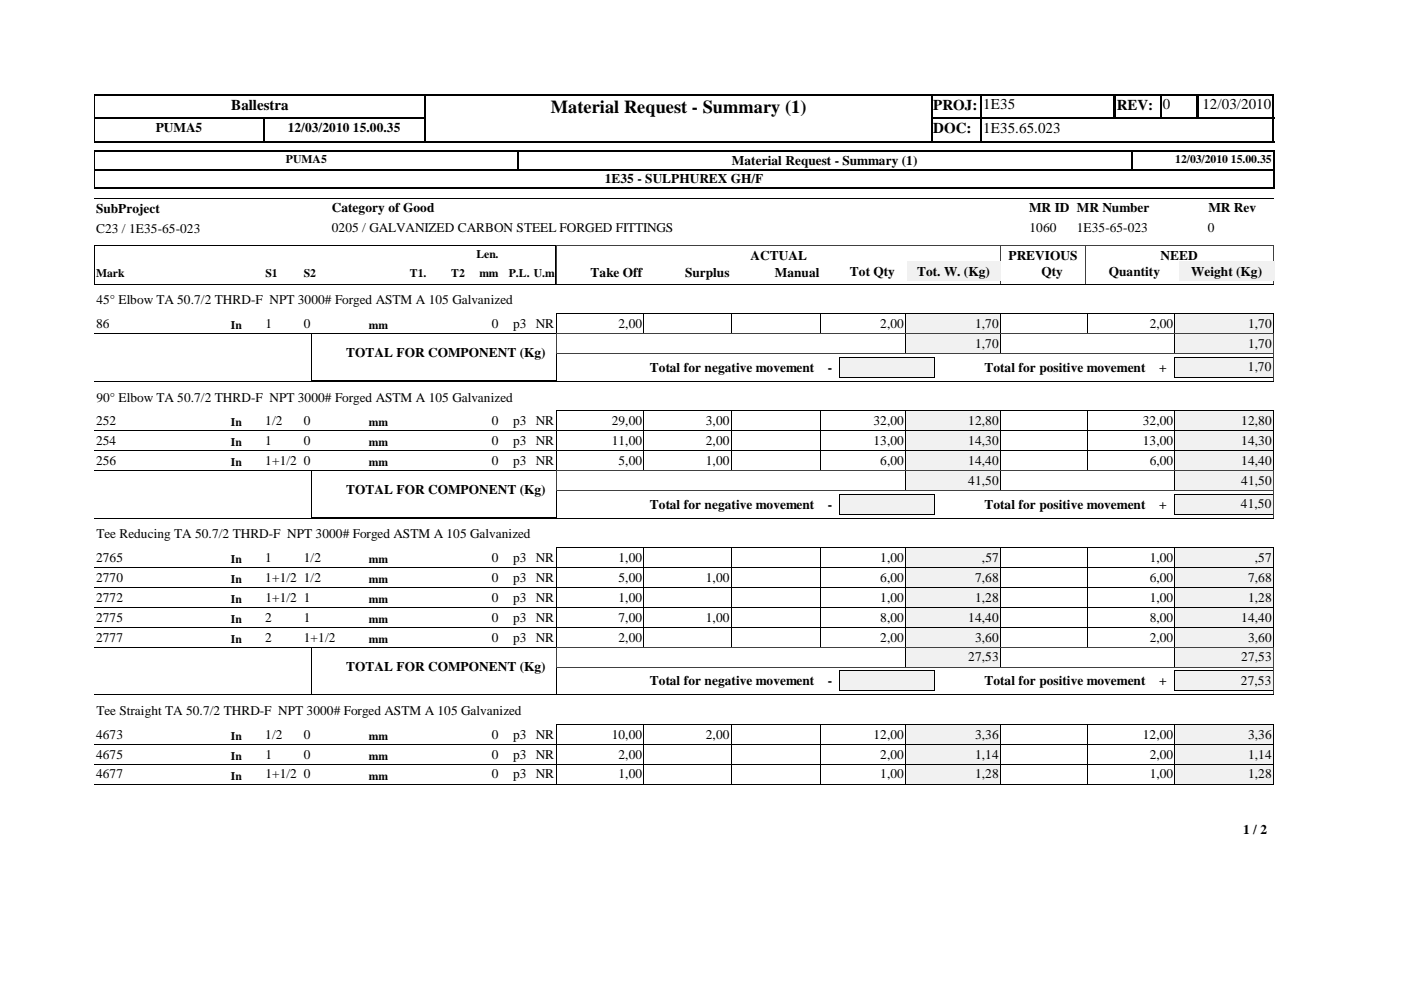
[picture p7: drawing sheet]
<svg xmlns="http://www.w3.org/2000/svg" width="297mm" height="210mm" viewBox="0 0 297 210" stroke-linecap="round" stroke-linejoin="round" font-family="sans-serif">
<defs><g id="words">
<text font-size="3.9" x="116.8" y="23.9">Material Request - Summary (1)</text>
<g font-size="3.2">
<text x="49" y="23.3">Ballestra</text>
<text x="197.9" y="23.3">PROJ:</text>
<text x="208.4" y="23.2">1E35</text>
<text x="236.8" y="23.3">REV:</text>
<text x="246.5" y="23.2">0</text>
<text x="254.9" y="23.2">12/03/2010</text>
<text x="197.9" y="28.3">DOC:</text>
<text x="208.4" y="28.2">1E35.65.023</text>
</g>
<g font-size="2.8">
<text x="33" y="28">PUMA5</text>
<text x="61" y="28">12/03/2010 15.00.35</text>
<text x="155.2" y="34.9">Material Request - Summary (1)</text>
<text x="128.2" y="38.8">1E35 - SULPHUREX GH/F</text>
<text x="20.4" y="45.1">SubProject</text>
<text x="70.4" y="45">Category of Good</text>
<text x="218.2" y="45">MR ID MR Number</text>
<text x="256.2" y="45">MR Rev</text>
<text x="20.4" y="49.3">C23 / 1E35-65-023</text>
<text x="70.4" y="49.2">0205 / GALVANIZED CARBON STEEL FORGED FITTINGS</text>
<text x="218.3" y="49.2">1060</text>
<text x="228.3" y="49.2">1E35-65-023</text>
<text x="256.1" y="49.2">0</text>
<text x="125.2" y="58.7">Take Off</text>
<text x="145.2" y="58.7">Surplus</text>
<text x="159.1" y="55">ACTUAL</text>
<text x="164.3" y="58.7">Manual</text>
<text x="180.2" y="58.5">Tot Qty</text>
<text x="194.4" y="58.5">Tot. W. (Kg)</text>
<text x="213.8" y="55">PREVIOUS</text>
<text x="220.8" y="58.5">Qty</text>
<text x="235.1" y="58.5">Quantity</text>
<text x="246.1" y="55">NEED</text>
<text x="252.6" y="58.5">Weight (Kg)</text>
<text x="20.4" y="64.6">45° Elbow TA 50.7/2 THRD-F NPT 3000# Forged ASTM A 105 Galvanized</text>
<text x="20.4" y="69.5">86</text>
<text x="56.3" y="69.5">1</text>
<text x="64.4" y="69.5">0</text>
<text x="104.3" y="69.5">0</text>
<text x="108.8" y="69.5">p3 NR</text>
<text x="131.1" y="69.5">2,00</text>
<text x="186.6" y="69.5">2,00</text>
<text x="206.8" y="69.5">1,70</text>
<text x="243.8" y="69.5">2,00</text>
<text x="264.6" y="69.5">1,70</text>
<text x="73.4" y="75.7">TOTAL FOR COMPONENT (Kg)</text>
<text x="206.8" y="73.7">1,70</text>
<text x="264.6" y="73.7">1,70</text>
<text x="137.7" y="78.8">Total for negative movement</text>
<text x="175.5" y="78.8">-</text>
<text x="208.7" y="78.8">Total for positive movement</text>
<text x="245.7" y="78.8">+</text>
<text x="264.5" y="78.7">1,70</text>
<text x="20.4" y="85.1">90° Elbow TA 50.7/2 THRD-F NPT 3000# Forged ASTM A 105 Galvanized</text>
<text x="20.4" y="90">252</text>
<text x="20.4" y="94.3">254</text>
<text x="56.3" y="90">1/2</text>
<text x="56.3" y="94.3">1</text>
<text x="64.4" y="94.3">0</text>
<text x="64.4" y="90">0</text>
<text x="104.3" y="94.3">0</text>
<text x="104.3" y="90">0</text>
<text x="108.8" y="94.3">p3 NR</text>
<text x="108.8" y="90">p3 NR</text>
<text x="129.7" y="90">29,00</text>
<text x="129.7" y="94.3">11,00</text>
<text x="149.6" y="94.3">2,00</text>
<text x="149.6" y="90">3,00</text>
<text x="185.2" y="90">32,00</text>
<text x="185.2" y="94.3">13,00</text>
<text x="205.3" y="90">12,80</text>
<text x="205.3" y="94.3">14,30</text>
<text x="242.3" y="90">32,00</text>
<text x="242.3" y="94.3">13,00</text>
<text x="263.2" y="90">12,80</text>
<text x="263.2" y="94.3">14,30</text>
<text x="20.4" y="98.5">256</text>
<text x="56.3" y="98.5">1+1/2 0</text>
<text x="104.3" y="98.5">0</text>
<text x="108.8" y="98.5">p3 NR</text>
<text x="131.1" y="98.5">5,00</text>
<text x="149.6" y="98.5">1,00</text>
<text x="186.6" y="98.5">6,00</text>
<text x="205.3" y="98.5">14,40</text>
<text x="243.8" y="98.5">6,00</text>
<text x="263.2" y="98.5">14,40</text>
<text x="73.4" y="104.8">TOTAL FOR COMPONENT (Kg)</text>
<text x="137.7" y="107.8">Total for negative movement</text>
<text x="175.5" y="107.8">-</text>
<text x="205.3" y="102.7">41,50</text>
<text x="208.7" y="107.8">Total for positive movement</text>
<text x="245.7" y="107.8">+</text>
<text x="263.1" y="107.8">41,50</text>
<text x="263.2" y="102.7">41,50</text>
<text x="20.4" y="119.1">2765</text>
<text x="20.4" y="114.2">Tee Reducing TA 50.7/2 THRD-F NPT 3000# Forged ASTM A 105 Galvanized</text>
<text x="56.3" y="119.1">1</text>
<text x="64.4" y="119.1">1/2</text>
<text x="104.3" y="119.1">0</text>
<text x="108.8" y="119.1">p3 NR</text>
<text x="131.1" y="119.1">1,00</text>
<text x="186.6" y="119.1">1,00</text>
<text x="208.2" y="119.1">,57</text>
<text x="243.8" y="119.1">1,00</text>
<text x="266.1" y="119.1">,57</text>
<text x="20.4" y="123.3">2770</text>
<text x="56.2" y="123.3">1+1/2 1/2</text>
<text x="104.3" y="123.3">0</text>
<text x="108.8" y="123.3">p3 NR</text>
<text x="131.1" y="123.3">5,00</text>
<text x="149.6" y="123.3">1,00</text>
<text x="186.6" y="123.3">6,00</text>
<text x="206.8" y="123.3">7,68</text>
<text x="243.8" y="123.3">6,00</text>
<text x="264.6" y="123.3">7,68</text>
<text x="20.4" y="127.6">2772</text>
<text x="20.4" y="131.8">2775</text>
<text x="56.3" y="131.8">2</text>
<text x="56.3" y="127.6">1+1/2 1</text>
<text x="64.4" y="131.8">1</text>
<text x="104.3" y="131.8">0</text>
<text x="104.3" y="127.6">0</text>
<text x="108.8" y="131.8">p3 NR</text>
<text x="108.8" y="127.6">p3 NR</text>
<text x="131.1" y="127.6">1,00</text>
<text x="131.1" y="131.8">7,00</text>
<text x="149.6" y="131.8">1,00</text>
<text x="186.6" y="127.6">1,00</text>
<text x="186.6" y="131.8">8,00</text>
<text x="205.3" y="131.8">14,40</text>
<text x="206.8" y="127.6">1,28</text>
<text x="243.8" y="127.6">1,00</text>
<text x="243.8" y="131.8">8,00</text>
<text x="263.2" y="131.8">14,40</text>
<text x="264.6" y="127.6">1,28</text>
<text x="20.4" y="136">2777</text>
<text x="56.2" y="136">2</text>
<text x="64.4" y="136">1+1/2</text>
<text x="104.3" y="136">0</text>
<text x="108.8" y="136">p3 NR</text>
<text x="131.1" y="136">2,00</text>
<text x="186.6" y="136">2,00</text>
<text x="206.8" y="136">3,60</text>
<text x="243.8" y="136">2,00</text>
<text x="264.6" y="136">3,60</text>
<text x="73.4" y="142.3">TOTAL FOR COMPONENT (Kg)</text>
<text x="205.3" y="140.3">27,53</text>
<text x="263.2" y="140.3">27,53</text>
<text x="137.7" y="145.3">Total for negative movement</text>
<text x="175.5" y="145.3">-</text>
<text x="208.7" y="145.3">Total for positive movement</text>
<text x="245.7" y="145.3">+</text>
<text x="263.1" y="145.3">27,53</text>
<text x="20.4" y="151.6">Tee Straight TA 50.7/2 THRD-F NPT 3000# Forged ASTM A 105 Galvanized</text>
<text x="20.4" y="156.6">4673</text>
<text x="20.4" y="160.8">4675</text>
<text x="56.3" y="156.6">1/2</text>
<text x="56.3" y="160.8">1</text>
<text x="64.4" y="156.6">0</text>
<text x="64.4" y="160.8">0</text>
<text x="104.3" y="156.6">0</text>
<text x="104.3" y="160.8">0</text>
<text x="108.8" y="156.6">p3 NR</text>
<text x="108.8" y="160.8">p3 NR</text>
<text x="129.7" y="156.6">10,00</text>
<text x="131.1" y="160.8">2,00</text>
<text x="149.6" y="156.6">2,00</text>
<text x="185.2" y="156.6">12,00</text>
<text x="186.6" y="160.8">2,00</text>
<text x="206.8" y="156.6">3,36</text>
<text x="206.8" y="160.8">1,14</text>
<text x="242.3" y="156.6">12,00</text>
<text x="243.8" y="160.8">2,00</text>
<text x="264.6" y="156.6">3,36</text>
<text x="264.6" y="160.8">1,14</text>
<text x="20.4" y="165.1">4677</text>
<text x="56.3" y="165.1">1+1/2 0</text>
<text x="104.3" y="165.1">0</text>
<text x="108.8" y="165.1">p3 NR</text>
<text x="131.1" y="165.1">1,00</text>
<text x="186.6" y="165.1">1,00</text>
<text x="206.8" y="165.1">1,28</text>
<text x="243.8" y="165.1">1,00</text>
<text x="264.6" y="165.1">1,28</text>
<text x="263.6" y="176.9">1 / 2</text>
</g>
<g font-size="2.5">
<text x="60.6" y="34.6">PUMA5</text>
<text x="249.2" y="34.6">12/03/2010 15.00.35</text>
<text x="20.4" y="58.7">Mark</text>
<text x="56.3" y="58.7">S1</text>
<text x="64.4" y="58.7">S2</text>
<text x="86.9" y="58.7">T1.</text>
<text x="95.7" y="58.7">T2</text>
<text x="101" y="54.7">Len.</text>
<text x="101.6" y="58.7">mm</text>
<text x="107.9" y="58.7">P.L. U.m</text>
<text x="49" y="69.7">In</text>
<text x="78.2" y="69.7">mm</text>
<text x="49" y="90.3">In</text>
<text x="49" y="94.5">In</text>
<text x="78.2" y="90.3">mm</text>
<text x="78.2" y="94.5">mm</text>
<text x="49" y="98.8">In</text>
<text x="78.2" y="98.8">mm</text>
<text x="49" y="119.3">In</text>
<text x="78.2" y="119.3">mm</text>
<text x="49" y="123.6">In</text>
<text x="78.2" y="123.6">mm</text>
<text x="49" y="127.8">In</text>
<text x="78.2" y="127.8">mm</text>
<text x="49" y="132">In</text>
<text x="49" y="136.3">In</text>
<text x="78.2" y="132">mm</text>
<text x="78.2" y="136.3">mm</text>
<text x="49" y="156.8">In</text>
<text x="49" y="161.1">In</text>
<text x="78.2" y="156.8">mm</text>
<text x="78.2" y="161.1">mm</text>
<text x="49" y="165.3">In</text>
<text x="78.2" y="165.3">mm</text>
</g>
</g></defs>
<path d="M90.2 20v5.2M197.4 20v10.2M208 20v10.2M236.3 20v5.2M246.1 20v5.2M253.8 20v5.2M254 20v5.2M270 20v10.2M20 25.1h70.3M20 25h70.3M55.9 24.9v5.3M197.2 25.1h73" fill="none" stroke="#000" stroke-width=".34"/>
<path d="M236.3 20v5.2M90.1 24.9v5.3" fill="none" stroke="#000" stroke-width=".38"/>
<path d="M20 30.1h70.3M20 20.1h70.3M197.2 30.1h10.9M197.2 20.1h73" fill="none" stroke="#000" stroke-width=".25"/>
<path d="M20.1 20v10.2" fill="none" stroke="#000" stroke-width=".21"/>
<path d="M207.8 30h62.4" fill="none" stroke="#000" stroke-width=".3"/>
<path d="M90.3 20.2h107.1v9.7h-107.1z" fill="#fff"/>
<path d="M20 35.9h250.3M20 39.9h250.3M90 20.1h107.7M270.1 31.9v4.2" fill="none" stroke="#000" stroke-width=".25"/>
<path d="M197.5 20v10.2M109.9 31.9v4.2" fill="none" stroke="#000" stroke-width=".34"/>
<path d="M20 32.1h250.3M90 30h107.7M270.1 35.9v4.1" fill="none" stroke="#000" stroke-width=".3"/>
<path d="M90.1 20v10.2M239.9 31.9v4.2" fill="none" stroke="#000" stroke-width=".38"/>
<path d="M20 36h250.3M20.1 31.9v8.1M20 42h250M20 52h97.9v8.3h-97.9z" fill="none" stroke="#000" stroke-width=".21"/>
<path d="M212.1 51.9v8.4M212.2 51.9v8.4M230.1 51.9v8.4M270 51.9v8.4M270 52h-152v8.3h152" fill="none" stroke="#404040" stroke-width=".21"/>
<path d="M99.6 56h6.4v3.7h-6.4z" fill="#fff"/>
<g fill="#f1f1f1">
<path d="M192.3 55.4h19.8v4.2h-19.8z"/>
<path d="M250 55.4h20.2v4.2h-20.2z"/>
</g>
<path d="M20 60.3h250M20 70.7h172.1M118 70.7v-4.2h74.1l-.1 4.2M136.5 66.5v4.2M155 66.5v4.2M174 66.5v4.2M212.1 66.5h37v4.2M212.1 70.7h37M212.1 66.5v4.2M230.6 66.5v4.2" fill="none" stroke="#000" stroke-width=".21"/>
<path d="M192.1 66.5h20v4.2h-20z" fill="#f1f1f1"/>
<path d="M192 70.7h20.1M192 70.7v-4.2h20.1v4.2" fill="none" stroke="#000" stroke-width=".21"/>
<path d="M249.1 66.5h20.9v4.2h-20.9z" fill="#f1f1f1"/>
<path d="M249.1 66.5h20.9M249.1 70.7h20.9M249.1 66.5v4.2M270 66.5v4.2" fill="none" stroke="#000" stroke-width=".21"/>
<path d="M192.1 70.7h20v4.2h-20z" fill="#f1f1f1"/>
<path d="M192 70.7h20.1v4.3h-20.1z" fill="none" stroke="#000" stroke-width=".21"/>
<path d="M249.1 70.7h20.9v4.2h-20.9z" fill="#f1f1f1"/>
<path d="M249.1 70.7h20.9M249.1 75h20.9M249.1 70.7v4.3M270 70.7v4.3" fill="none" stroke="#000" stroke-width=".21"/>
<path d="M249.1 75.7h20.8v4.2h-20.8z" fill="#f1f1f1"/>
<path d="M249 79.9h21M249.1 80l-.1-4.3h21l-.1 4.3" fill="none" stroke="#000" stroke-width=".21"/>
<path d="M178 75.7h20v4.2h-20z" fill="#f1f1f1"/>
<g fill="none" stroke="#000" stroke-width=".21">
<path d="M66 70.7h52.1l-.1 10h-52zM177.9 79.9h20.2M177.9 80v-4.3h20.2v4.3M20 80.8h250M20 91.3h172.1M118 91.3v-4.2h74.1l-.1 4.2M136.5 87v4.3M155 87v4.3M174 87v4.3M212.1 87.1h37v4.2M212.1 91.3h37M212.1 87v4.3"/>
<path d="M230.6 87v4.3"/>
</g>
<path d="M118 70.8h152.1M118 70.8v4.2h152.1M118 75v5.8M270.1 70.8v4.3M270.1 75v5.8M118 80.8h152.1" fill="none" stroke="#404040" stroke-width=".21"/>
<path d="M192.1 87h20v4.3h-20z" fill="#f1f1f1"/>
<path d="M192 91.3h20.1M192 91.3v-4.2h20.1v4.2" fill="none" stroke="#000" stroke-width=".21"/>
<path d="M249.1 87h20.9v4.3h-20.9z" fill="#f1f1f1"/>
<path d="M20 95.5h172.1M118 95.5v-4.2h74.1l-.1 4.2M136.5 91.3v4.2M155 91.3v4.2M174 91.3v4.2M212.1 91.3h57.9M212.1 95.5h37M212.1 91.3v4.2M230.6 91.3v4.2M249.1 87.1h20.9M249.1 87v8.5M270 87v4.3" fill="none" stroke="#000" stroke-width=".21"/>
<path d="M192.1 91.3h20v4.2h-20z" fill="#f1f1f1"/>
<path d="M192 95.5h20.1M192 95.5v-4.2h20.1v4.2" fill="none" stroke="#000" stroke-width=".21"/>
<path d="M249.1 91.3h20.9v4.2h-20.9z" fill="#f1f1f1"/>
<path d="M20 99.8h172l.1-4.3h-74.1v4.3M136.5 95.5v4.3M155 95.5v4.3M174 95.5v4.3M212.1 95.5h57.9M212.1 95.5v4.3M230.6 95.5v4.3M249.1 91.3h20.9M249.1 91.3v8.5h-37M270 91.3v4.2" fill="none" stroke="#000" stroke-width=".21"/>
<path d="M192.1 95.5h20v4.2h-20z" fill="#f1f1f1"/>
<path d="M192 95.5h20.1v4.3h-20.1z" fill="none" stroke="#000" stroke-width=".21"/>
<path d="M249.1 95.5h20.9v4.2h-20.9z" fill="#f1f1f1"/>
<path d="M249.1 95.5h20.9M249.1 99.8h20.9M249.1 95.5v4.3M270 95.5v4.3" fill="none" stroke="#000" stroke-width=".21"/>
<path d="M192.1 99.7h20v4.3h-20z" fill="#f1f1f1"/>
<path d="M192 99.8h20.1v4.2h-20.1z" fill="none" stroke="#000" stroke-width=".21"/>
<path d="M249.1 99.7h20.9v4.3h-20.9z" fill="#f1f1f1"/>
<path d="M249.1 99.8h20.9M249.1 99.7v4.3M270 99.7v4.3M249.1 104h20.9" fill="none" stroke="#000" stroke-width=".21"/>
<path d="M249.1 104.8h20.8v4.2h-20.8z" fill="#f1f1f1"/>
<path d="M249 109h21M249.1 109l-.1-4.2h21l-.1 4.2" fill="none" stroke="#000" stroke-width=".21"/>
<path d="M178 104.8h20v4.2h-20z" fill="#f1f1f1"/>
<g fill="none" stroke="#000" stroke-width=".21">
<path d="M66 99.8h52.1l-.1 9.9h-52zM20 109.9h250M136.5 116.1v4.3M155 116.1v4.3M174 116.1v4.3M177.9 109h20.2M177.9 109v-4.2h20.2v4.2M212.1 116.1h37v4.3M212.1 116.1v4.3M230.6 116.1v4.3M20 120.3h172.1M118 120.4v-4.3h74.1l-.1 4.3"/>
<path d="M212.1 120.3h37"/>
</g>
<path d="M118 99.8h152.1M118 99.8v4.3h152.1M270.1 99.8v4.3M118 109.8h152.1M118 104.1v5.8M270.1 104.1v5.8" fill="none" stroke="#404040" stroke-width=".21"/>
<path d="M192.1 116.1h20v4.2h-20z" fill="#f1f1f1"/>
<path d="M192 120.3h20.1M192 120.4v-4.3h20.1v4.3" fill="none" stroke="#000" stroke-width=".21"/>
<path d="M249.1 116.1h20.9v4.2h-20.9z" fill="#f1f1f1"/>
<path d="M249.1 116.1h20.9M249.1 116.1v8.5h-37M270 116.1v4.3M20 124.6h172l.1-4.3h-74.1v4.3M136.5 120.3v4.3M155 120.3v4.3M174 120.3v4.3M212.1 120.3h57.9M212.1 120.3v4.3M230.6 120.3v4.3" fill="none" stroke="#000" stroke-width=".21"/>
<path d="M192.1 120.3h20v4.2h-20z" fill="#f1f1f1"/>
<path d="M192 120.3h20.1v4.3h-20.1z" fill="none" stroke="#000" stroke-width=".21"/>
<path d="M249.1 120.3h20.9v4.2h-20.9z" fill="#f1f1f1"/>
<path d="M20 128.8h172l.1-4.2h-74.1v4.2M136.5 124.5v4.3M155 124.5v4.3M174 124.5v4.3M212.1 124.6h57.9M212.1 124.5v4.3M230.6 124.5v4.3M249.1 120.3h20.9M249.1 120.3v8.5h-37M270 120.3v4.3" fill="none" stroke="#000" stroke-width=".21"/>
<path d="M192.1 124.5h20v4.3h-20z" fill="#f1f1f1"/>
<path d="M192 124.6h20.1v4.2h-20.1z" fill="none" stroke="#000" stroke-width=".21"/>
<path d="M249.1 124.5h20.9v4.3h-20.9z" fill="#f1f1f1"/>
<path d="M20 133l172 .1 .1-4.3h-74.1v4.3M136.5 128.8v4.3M155 128.8v4.3M174 128.8v4.3M212.1 128.8h57.9M212.1 128.8v4.3M230.6 128.8v4.3M249.1 124.6h20.9M249.1 124.5v8.6l-37-.1M270 124.5v4.3" fill="none" stroke="#000" stroke-width=".21"/>
<path d="M192.1 128.8h20v4.2h-20z" fill="#f1f1f1"/>
<path d="M192 128.8h20.1v4.3l-20.1-.1z" fill="none" stroke="#000" stroke-width=".21"/>
<path d="M249.1 128.8h20.9v4.2h-20.9z" fill="#f1f1f1"/>
<path d="M118 133h74.1M118 133v4.3M136.5 133v4.3M155 133v4.3M174 133v4.3M192 133l.1 4.3h-172.1M212.1 133h57.9M212.1 133v4.3M230.6 133v4.3M249.1 128.8h20.9M249.1 128.8v8.5h-37M270 128.8v4.3" fill="none" stroke="#000" stroke-width=".21"/>
<path d="M192.1 133h20v4.2h-20z" fill="#f1f1f1"/>
<path d="M192 133h20.1M192 133v4.3h20.1v-4.3" fill="none" stroke="#000" stroke-width=".21"/>
<path d="M249.1 133h20.9v4.2h-20.9z" fill="#f1f1f1"/>
<path d="M249.1 133h20.9M249.1 137.3h20.9M249.1 133v4.3M270 133v4.3" fill="none" stroke="#000" stroke-width=".21"/>
<path d="M192.1 137.2h20v4.3h-20z" fill="#f1f1f1"/>
<path d="M192 137.3h20.1M192 137.2v4.3h20.1v-4.3" fill="none" stroke="#000" stroke-width=".21"/>
<path d="M249.1 137.2h20.9v4.3h-20.9z" fill="#f1f1f1"/>
<path d="M249.1 137.3h20.9M249.1 137.2v4.3M270 137.2v4.3M249.1 141.5h20.9" fill="none" stroke="#000" stroke-width=".21"/>
<path d="M249.1 142.3h20.8v4.2h-20.8z" fill="#f1f1f1"/>
<path d="M249 142.3h21l-.1 4.2h-20.9z" fill="none" stroke="#000" stroke-width=".21"/>
<path d="M178 142.3h20v4.2h-20z" fill="#f1f1f1"/>
<g fill="none" stroke="#000" stroke-width=".21">
<path d="M66 137.3h52.1M66 137.2v10M118 137.2v10M20 147.3h250M20 157.8l172 .1 .1-4.3h-74.1v4.3M66 147.2h52.1M136.5 153.6v4.3M155 153.6v4.3M174 153.6v4.3M177.9 142.3h20.2v4.2h-20.2zM212.1 153.6h37v4.3l-37-.1M212.1 153.6v4.3"/>
<path d="M230.6 153.6v4.3"/>
</g>
<path d="M118 141.6v-4.2h152.1v4.2M118 141.6v5.7l152.1 .1v-5.8h-152.1" fill="none" stroke="#404040" stroke-width=".21"/>
<path d="M192.1 153.6h20v4.2h-20z" fill="#f1f1f1"/>
<path d="M192 153.6h20.1v4.3l-20.1-.1z" fill="none" stroke="#000" stroke-width=".21"/>
<path d="M249.1 153.6h20.9v4.2h-20.9z" fill="#f1f1f1"/>
<path d="M118 157.8h74.1M118 157.8v4.3M136.5 157.8v4.3M155 157.8v4.3M174 157.8v4.3M192 157.8l.1 4.3h-172.1M212.1 157.8h57.9M212.1 157.8v4.3M230.6 157.8v4.3M249.1 153.6h20.9M249.1 153.6v8.5h-37M270 153.6v4.3" fill="none" stroke="#000" stroke-width=".21"/>
<path d="M192.1 157.8h20v4.3h-20z" fill="#f1f1f1"/>
<path d="M192 157.8h20.1M192 157.8v4.3h20.1v-4.3" fill="none" stroke="#000" stroke-width=".21"/>
<path d="M249.1 157.8h20.9v4.3h-20.9z" fill="#f1f1f1"/>
<path d="M249.1 157.8h20.9M249.1 157.8v8.5h-37M270 157.8v4.3M118 162.1h74.1M118 162.1v4.2M136.5 162.1v4.2M155 162.1v4.2M174 162.1v4.2M192 162.1l.1 4.2h-172.1M212.1 162.1h57.9M212.1 162.1v4.2M230.6 162.1v4.2" fill="none" stroke="#000" stroke-width=".21"/>
<path d="M192.1 162.1h20v4.2h-20z" fill="#f1f1f1"/>
<path d="M192 162.1h20.1M192 162.1v4.2h20.1v-4.2" fill="none" stroke="#000" stroke-width=".21"/>
<path d="M249.1 162.1h20.9v4.2h-20.9z" fill="#f1f1f1"/>
<path d="M249.1 162.1h20.9M249.1 166.3h20.9M249.1 162.1v4.2M270 162.1v4.2" fill="none" stroke="#000" stroke-width=".21"/>
<use href="#words"/>
</svg>
